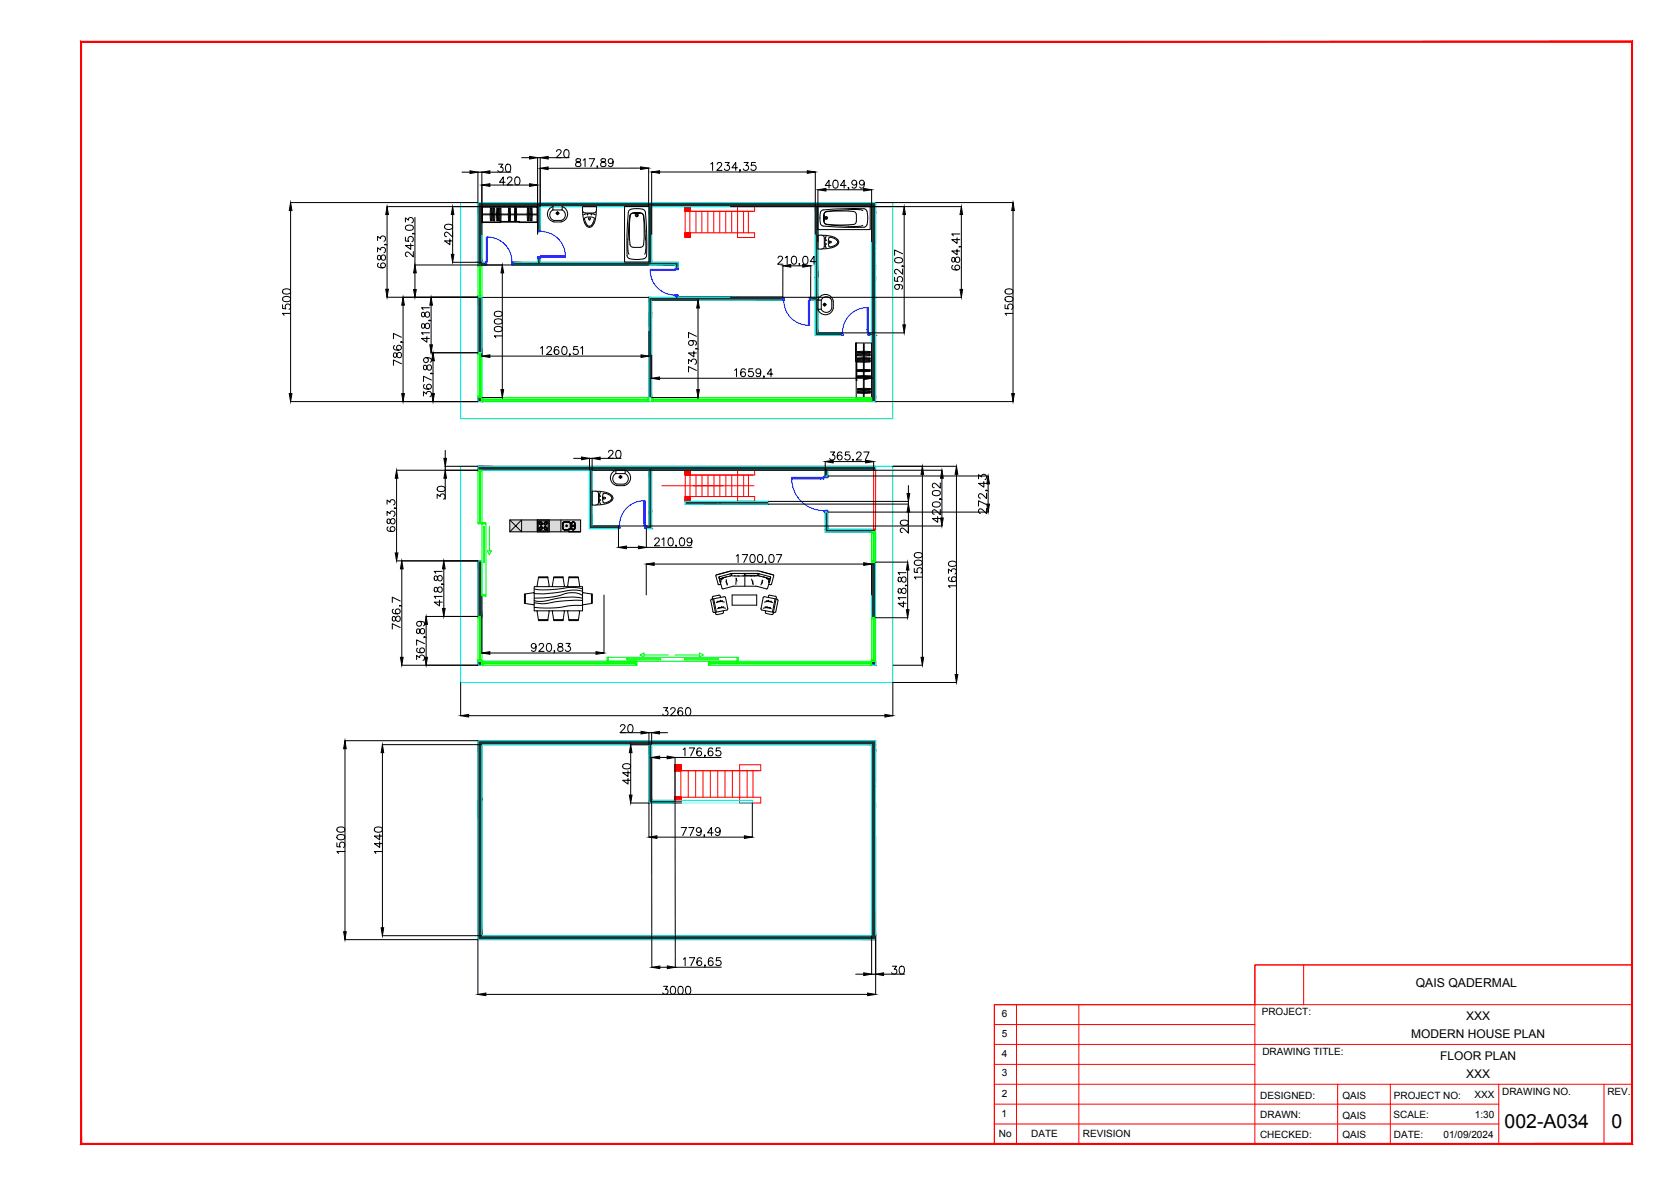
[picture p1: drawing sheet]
<svg xmlns="http://www.w3.org/2000/svg" width="420mm" height="297mm" viewBox="0 0 420 297" stroke-linecap="round" stroke-linejoin="round" font-family="sans-serif">
<defs><g id="words">
<g font-size="5.3">
<text x="139" y="40.9">20</text>
<text x="124.2" y="44.4">30</text>
<text x="115" y="62.8" transform="rotate(-90 115 62.8)">420</text>
<text x="98.4" y="68.4" transform="rotate(-90 98.4 68.4)">683,3</text>
<text x="74.4" y="80.4" transform="rotate(-90 74.4 80.4)">1500</text>
<text x="152" y="116.4">20</text>
<text x="113.2" y="126.6" transform="rotate(-90 113.2 126.6)">30</text>
<text x="229.7" y="135.1" transform="rotate(-90 229.7 135.1)">20</text>
<text x="163.7" y="138.6">210,09</text>
<text x="184.1" y="142.9">1700,07</text>
<text x="233.2" y="146.8" transform="rotate(-90 233.2 146.8)">1500</text>
<text x="159.8" y="198.3" transform="rotate(-90 159.8 198.3)">440</text>
<text x="97.4" y="215.5" transform="rotate(-90 97.4 215.5)">1440</text>
<text x="171.1" y="244.1">176,65</text>
<text x="165.8" y="251.2">3000</text>
</g>
<g font-size="4.9">
<text x="124.9" y="47.6">420</text>
<text x="255.8" y="80.4" transform="rotate(-90 255.8 80.4)">1500</text>
<text x="127.4" y="86.1" transform="rotate(-90 127.4 86.1)">1000</text>
<text x="241.7" y="148.9" transform="rotate(-90 241.7 148.9)">1630</text>
<text x="155.2" y="185.2">20</text>
<text x="165.8" y="181">3260</text>
<text x="87.8" y="215.5" transform="rotate(-90 87.8 215.5)">1500</text>
<text x="223.3" y="245.9">30</text>
<text x="378.3" y="283.5">002-A034</text>
<text x="405.2" y="283.5">0</text>
</g>
<text font-size="3.1" x="356" y="248">QAIS QADERMAL</text>
<g font-size="3">
<text x="368.7" y="256.4">XXX</text>
<text x="354.9" y="260.9">MODERN HOUSE PLAN</text>
<text x="362.1" y="266.4">FLOOR PLAN</text>
<text x="368.7" y="270.8">XXX</text>
</g>
<g font-size="2.5">
<text x="251.9" y="255.5">6</text>
<text x="317.2" y="255.1">PROJECT:</text>
<text x="251.9" y="260.5">5</text>
<text x="251.9" y="265.5">4</text>
<text x="317.4" y="265.2">DRAWING TITLE:</text>
<text x="251.9" y="270.5">3</text>
<text x="251.9" y="275.6">2</text>
<text x="377.7" y="275.2">DRAWING NO.</text>
<text x="404.2" y="275.2">REV.</text>
<text x="251.8" y="280.7">1</text>
<text x="316.9" y="276.1">DESIGNED:</text>
<text x="316.9" y="281.1">DRAWN:</text>
<text x="337.5" y="276.2">QAIS</text>
<text x="337.5" y="281.1">QAIS</text>
<text x="350.4" y="281">SCALE:</text>
<text x="350.5" y="276.1">PROJECT NO:</text>
<text x="370.7" y="276">XXX</text>
<text x="370.8" y="281.1">1:30</text>
<text x="251.2" y="285.7">No</text>
<text x="259.3" y="285.7">DATE</text>
<text x="272.3" y="285.7">REVISION</text>
<text x="316.8" y="286">CHECKED:</text>
<text x="337.5" y="286">QAIS</text>
<text x="350.5" y="286">DATE:</text>
<text x="363" y="286">01/09/2024</text>
</g>
</g></defs>
<!-- layer: Stairs -->
<g fill="none" stroke="#f00" stroke-width=".25">
<path d="M172.3 51.9l1.2 1.2zM172.3 52l1.1 1.1M172.3 52.1l1.1 1M172.3 52.2l.9 .9M172.3 52.4l.8 .7M172.3 52.5l.7 .6M172.3 52.6l.6 .5M172.3 52.7l.4 .4M172.3 52.9l.3 .2M172.3 53l.2 .1M172.3 53l.1 .1M172.3 53.1h.1"/>
<path d="M172.3 51.9h1.2v1.2h-1.2zM172.3 51.9v6.6M172.3 53.1h17.4v-1.2h-4.3v7.8h4.3v-1.2h-17.4M172.3 51.9l1.2 1.2M172.3 58.5l1.2 1.2zM172.3 58.7l1.1 1M172.3 58.7l1 1zM172.3 58.8l.9 .9M172.3 58.8l.9 .9zM172.3 58.9l.8 .8M172.3 58.9l.8 .8zM172.3 59l.7 .7"/>
<path d="M172.3 59.1l.7 .6zM172.3 59.2l.6 .5M172.3 59.2l.5 .5zM172.3 59.3l.4 .4M172.3 59.3l.3 .4M172.3 59.5l.2 .2M172.3 59.6l.1 .1M172.3 59.7h.1M172.3 58.5h1.2v1.2h-1.2zM172.4 51.9l1.1 1.1M172.4 58.5l1.1 1M172.5 51.9l1 1"/>
<path d="M172.6 58.5l.9 .9M172.6 51.9l.9 1M172.7 58.5l.8 .8M172.7 51.9l.8 .8M172.8 58.5l.7 .7M172.8 58.5l.7 .7zM172.9 51.9l.6 .7M172.9 58.5l.6 .6M173 58.5l.5 .6zM173 51.9l.5 .6M173.1 58.5l.4 .5M173.1 58.5l.4 .4z"/>
<path d="M173.1 51.9l.4 .5M173.2 58.5l.3 .3M173.2 58.5l.3 .3zM173.2 51.9l.3 .3M173.3 58.5l.2 .2M173.3 58.5l.2 .2zM173.4 51.9l.1 .2M173.4 51.9l.1 .1M173.5 51.9h.1M173.5 53.1l-1.2-1.2 1.2 1.2M173.5 53l-1.2-1.1 1.2 1.1M173.5 53l-1.1-1.1 1.1 1.1"/>
<path d="M173.5 52.9l-1.1-1 1.1 1M173.5 51.9v6.7M173.5 58.5h.1M173.5 59.6l-1.2-1.1 1.2 1.2M175 53.1v5.4M176.5 53.1v5.4M178 53.1v5.4M179.5 53.1v5.4M181 53.1v5.4M182.5 53.1v5.4M184 53.1v5.4M187 53.1v5.4"/>
<path d="M188.2 53.1v5.4M172.3 118.2l1.2 1.2M172.3 118.3l1.1 1.1M172.3 118.3l1 1.1M172.3 118.4l.9 1M172.3 118.5l.9 .9M172.3 118.6l.8 .8M172.3 118.7l.7 .7M172.3 118.8l.6 .6M172.3 118.9l.5 .5M172.3 118.9l.4 .5M172.3 119l.4 .4"/>
<path d="M172.3 119.1l.3 .3M172.3 119.2l.2 .2M172.3 119.2l.1 .2M172.3 119.3l.1 .1M172.3 119.4h.1M172.3 118.2h1.2v1.2h-1.2zM172.3 118.2v6.6M172.3 119.4h17.5v-1.2h-4.3v1.2M172.3 118.2l1.2 1.1M172.4 119.4h.1M172.4 118.2l1.1 1.1M172.4 119.4l-.1-.1 .1 .1"/>
<path d="M172.5 118.2l1 1M172.5 119.4l-.2-.2 .2 .2M172.6 118.2l.9 .9M172.6 119.4l-.3-.3 .3 .3M172.6 119.4l-.3-.4 .3 .4M172.7 118.2l.8 .8M172.7 119.4l-.4-.4 .4 .4M172.8 119.4l-.5-.5 .5 .5M172.8 118.2l.7 .7M172.8 118.2l.7 .6M172.9 119.4l-.6-.6 .6 .6M172.9 118.2l.6 .5"/>
<path d="M172.9 119.4l-.6-.7 .6 .7M173 118.2l.5 .5M173 119.4l-.7-.7 .7 .7M173.1 118.2l.4 .4M173.1 119.4l-.8-.8 .8 .8M173.1 119.4l-.8-.9 .8 .9M173.2 118.2l.3 .3M173.2 119.4l-.9-.9 .9 .9M173.2 118.2l.3 .2M173.3 119.4l-1-1 1 1M173.3 118.2l.2 .2M173.4 118.2l.1 .1"/>
<path d="M173.4 119.4l-1.1-1.1 1.1 1.1M173.4 118.2h.1M173.4 119.4l-1.1-1.2 1.1 1.2M173.5 118.2h.1M173.5 119.4l-1.2-1.2 1.2 1.2M173.5 119.3l-1.1-1.1 1.1 1.1M173.5 119.2l-1-1 1 1M173.5 119.1l-1-.9 1 .9M173.5 119.1l-.9-.9 .9 .9M173.5 119l-.8-.8 .8 .8M173.5 118.9l-.8-.7 .8 .7M173.5 118.9l-.7-.7 .7 .7"/>
<path d="M173.5 118.8l-.6-.6 .6 .6M173.5 118.7l-.5-.5 .5 .5M173.5 118.6l-.5-.4 .5 .4M173.5 118.6l-.4-.4 .4 .4M173.5 118.5l-.3-.3 .3 .3M173.5 118.4l-.3-.2 .3 .2M173.5 118.4l-.2-.2 .2 .2M173.5 118.3l-.1-.1 .1 .1M173.5 118.3h.1M173.5 118.2v6.6M175 119.4v5.4M176.5 119.4v5.4"/>
<path d="M178 119.4v5.4M179.5 119.4v5.4M181 119.4v5.4M182.5 119.4v5.4M184 119.4v5.4M185.5 119.4v5.4M187 119.4v5.4M188.2 119.4v5.4M166.4 122.1h23.2M172.3 124.8h17.5v1.2h-4.3v-1.2M172.3 124.8l1.2 1.2M172.3 124.8l1.1 1.2"/>
<path d="M172.3 124.9l1.1 1.1M172.3 125l1 1M172.3 125.1l.9 .9M172.3 125.1l.8 .9M172.3 125.2l.8 .8M172.3 125.3l.7 .7M172.3 125.3l.6 .7M172.3 125.4l.6 .6M172.3 125.5l.5 .5M172.3 125.6l.4 .4M172.3 125.6l.3 .4M172.3 125.7l.3 .3"/>
<path d="M172.3 125.8l.2 .2M172.3 125.9l.1 .1M172.3 125.9v.1M172.3 126h.1M172.3 124.8h1.2v1.2h-1.2zM172.4 124.8l1.1 1.1M172.4 126h.1M172.4 126l-.1-.2 .1 .2M172.5 124.8l1 1M172.5 126l-.2-.2 .2 .2M172.6 126l-.3-.3 .3 .3M172.6 124.8l.9 .9"/>
<path d="M172.7 124.8l.8 .8M172.7 126l-.4-.4 .4 .4M172.7 124.8l.8 .7M172.7 126l-.4-.5 .4 .5M172.8 124.8l.7 .7M172.8 126l-.5-.5 .5 .5M172.9 124.8l.6 .6M172.9 126l-.6-.6 .6 .6M173 126l-.7-.7 .7 .7M173 124.8l.5 .5M173 124.8l.5 .4M173.1 126l-.8-.8 .8 .8"/>
<path d="M173.1 124.8l.4 .4M173.2 124.8l.3 .3M173.2 126l-.9-.9 .9 .9M173.2 124.8l.3 .2M173.2 126l-.9-1 .9 1M173.3 124.8l.2 .2M173.3 126l-1-1.1 1 1.1M173.4 124.8l.1 .1M173.4 126l-1.1-1.1 1.1 1.1M173.5 126l-1.2-1.2 1.2 1.2M173.5 124.8h.1M173.5 125.9l-1.2-1.1 1.2 1.1"/>
<path d="M173.5 125.9l-1.1-1.1 1.1 1.1M173.5 125.8l-1.1-1 1.1 1.1M173.5 125.8l-1-1 1 1M173.5 125.7l-.9-.9 .9 .9M173.5 125.6l-.8-.8 .8 .8M173.5 125.5l-.7-.7 .7 .7M173.5 125.4l-.7-.6 .7 .6M173.5 125.3l-.6-.5 .6 .5M173.5 125.3l-.5-.5 .5 .5M173.5 125.2l-.4-.4 .4 .4M173.5 125.1l-.3-.3 .3 .3M173.5 125l-.2-.2 .2 .2"/>
<path d="M173.5 124.9l-.1-.1 .1 .1M219.7 133h.5v-14.8h-.5v14.8h.5M169.7 192.6l1 1.1M169.7 193.5l.1 .2M169.7 193.7h.1M169.7 192.2h1.5v1.5h-1.5zM169.7 192.2v8.1M169.7 193.7h21.6v-1.5h-5.3v1.5M169.8 193.7h.1M169.9 193.7l-.2-.2 .2 .2M170 193.7l-.3-.3 .3 .3M170.1 193.7l-.4-.4 .4 .4"/>
<path d="M170.2 193.7l-.5-.5 .5 .5M170.2 193.7l-.5-.6 .5 .6M170.3 192.2l.9 .8M170.3 193.7l-.6-.6 .6 .6M170.4 193.7l-.7-.7 .7 .7M170.5 193.7l-.8-.8 .8 .8M170.6 193.7l-.9-.9 .9 .9M170.6 193.7l-.9-1 .9 1M170.8 193.7l-1.1-1.1 1.1 1.1M170.9 193.7l-1.2-1.2 1.2 1.2M170.9 193.7l-1.2-1.3 1.2 1.3M171 193.7l-1.3-1.3 1.3 1.3"/>
<path d="M171 193.7l-1.3-1.4 1.3 1.4M171.1 193.7l-1.4-1.4 1.4 1.4M171.2 193.7l-1.5-1.5 1.5 1.5M171.2 192.2h.1M171.2 193.6l-1.4-1.4 1.4 1.4M171.2 193.5l-1.3-1.3 1.3 1.3M171.2 193.4l-1.3-1.2 1.3 1.2M171.2 193.4l-1.2-1.2 1.2 1.2M171.2 193.3l-1.1-1.1 1.1 1.1M171.2 193.2l-1-1 1 1M171.2 193.1l-.9-.9 .9 .9M171.2 193l-.8-.8 .8 .8"/>
<path d="M171.2 192.9l-.7-.7 .7 .7M171.2 192.8l-.6-.6 .6 .6M171.2 192.7l-.6-.5 .6 .5M171.2 192.7l-.5-.5 .5 .5M171.2 192.6l-.4-.4 .4 .4M171.2 192.5l-.3-.3 .3 .3M171.2 192.4l-.2-.2 .2 .2M171.2 192.3l-.1-.1 .1 .1M171.2 192.3h.1M171.2 192.2v8.1M173.1 193.7v6.6M174.9 193.7v6.6"/>
<path d="M176.8 193.7v6.6M178.6 193.7v6.6M180.5 193.7v6.6M182.3 193.7v6.6M184.2 193.7v6.6M186 193.7v6.6M187.9 193.7v6.6M189.3 193.7v6.6M169.7 200.3h21.6v1.5h-5.3v-1.5M169.7 200.3l1.5 1.5-1.4-1.5 1.4 1.5-1.4-1.5 1.4 1.5-1.4-1.5 1.4 1.4-1.4-1.4 1.4 1.4-1.4-1.4 1.4 1.4-1.3-1.4 1.3 1.4-1.3-1.4 1.3 1.4-1.2-1.4M169.7 201l.9 .8-.9-.9 1 .9-1-.9 1 .9-1-.9 1 .9-1-1 1 1-1-1 1.1 1-1.1-1 1.1 1-1.1-1 1.1 1-1.1-1.1 1.1 1.1-1.1-1.1 1.1 1.1-1.1-1.1 1.2 1.1-1.2-1.1 1.2 1.1-1.2-1.1 1.2 1.1-1.2-1.2 1.2 1.2-1.2-1.2 1.2 1.2-1.2-1.2 1.3 1.2-1.3-1.2 1.3 1.2-1.3-1.2 1.3 1.2-1.3-1.3 1.3 1.3-1.3-1.3 1.3 1.3-1.3-1.3 1.4 1.3-1.4-1.3 1.4 1.3-1.4-1.4 1.4 1.4-1.4-1.4 1.4 1.4-1.4-1.4 1.5 1.4-1.5-1.4 1.5 1.4-1.5-1.4 1.5 1.4-1.5-1.5 1.5 1.5M169.7 201.8h.2l-.2-.1 .2 .1-.2-.1 .2 .1-.2-.2 .2 .2-.2-.2 .2 .2-.2-.2 .3 .2-.3-.2 .3 .2-.3-.3 .3 .3-.3-.3 .3 .3-.3-.3 .4 .3-.4-.3 .4 .3-.4-.3 .4 .3-.4-.4 .4 .4-.4-.4 .4 .4-.4-.4 .5 .4-.5-.4 .5 .4-.5-.4 .5 .4-.5-.5 .5 .5-.5-.5 .5 .5-.5-.5 .6 .5-.6-.5 .6 .5-.6-.5 .6 .5-.6-.6 .6 .6-.6-.6 .6 .6-.6-.6 .7 .6-.7-.6 .7 .6"/>
<path d="M169.7 200.3h1.5v1.5h-1.5zM170.4 201.8l-.7-.7 .7 .7M170.5 201.8l-.8-.7 .8 .7M170.5 201.8l-.8-.8 .8 .8M170.9 200.3l.3 .5-.4-.5 .4 .5-.4-.5 .4 .5-.5-.5 .5 .5-.5-.5 .5 .6-.5-.6 .5 .6-.5-.6 .5 .6-.6-.6 .6 .6-.6-.6 .6 .6-.6-.6 .6 .7-.6-.7 .6 .7-.6-.7 .6 .7-.7-.7 .7 .7-.7-.7 .7 .7-.7-.7 .7 .8-.7-.8 .7 .8-.7-.8 .7 .8-.8-.8 .8 .8-.8-.8 .8 .8-.8-.8 .8 .9-.8-.9 .8 .9-.9-.9 .9 .9-.9-.9 .9 .9-.9-.9 .9 1-.9-1 .9 1-.9-1 .9 1-1-1 1 1-1-1 1 1-1-1 1 1.1-1-1.1 1 1.1-1-1.1 1 1.1-1.1-1.1 1.1 1.1M171.2 201.5l-1.2-1.2 1.2 1.2M171.2 201.5l-1.1-1.2 1.1 1.2M171.2 201.4l-1.1-1.1 1.1 1.1M171.2 200.6l-.3-.3 .3 .3M171.2 200.6l-.2-.3 .2 .3M171.2 200.3v.1l-.1-.1 .1 .2-.1-.2 .1 .2-.2-.2 .2 .2-.2-.2 .2 .2"/>
</g>
<!-- layer: Window -->
<g fill="#2b2b2b" stroke="#2b2b2b" stroke-width=".25">
<path d="M172.3 126h20.9v.7z"/>
<path d="M207.5 128.7l.7 4.3v-4.3zM207.5 128.7l.7 4.3h-.7z"/>
<path d="M207.5 133l12.7 .7v-.7zM207.5 133l12.7 .7h-12.7z"/>
<path d="M172.3 126v.7h20.9zM172.3 126.7h20.9z"/>
</g>
<!-- layer: Doors -->
<g fill="none" stroke="#00f" stroke-width=".25">
<path d="M122.3 59.6h.3v.6h-.3zM122.6 59.6a6.2 6.2 0 0 1 6.1 6.2M135.2 57.9h.8v.3l-.8 .1zM135.9 58.2a6.2 6.2 0 0 1 6.3 6.1M122 65.8h.3l.1 .8h-.4zM122.3 60.2h.3v5h-.3zM122.3 65.2h.3v.6h-.3zM122.3 60.2h.2v5h-.2zM128.7 65.8h.3v.8h-.4zM135.2 64.5l.8 .1v.3h-.8zM136 64.3h.6v.3h-.6zM136.6 64.4h4.9v.2h-4.9z"/>
<path d="M136.6 64.3h4.9v.3h-4.9zM141.5 64.3h.7v.3h-.7zM163.5 68a6.2 6.2 0 0 0 6.2 6.1M163.5 67.7h.6v.3h-.6zM164.1 67.8h5v.1h-5zM164.1 67.7h5v.3h-5zM169.1 67.7h.6v.3h-.6zM169.7 67.4h.8v.4l-.8-.1zM169.7 74.1l.8-.1v.4h-.8zM196.8 74.7h.4l-.1 .8h-.3zM197.1 75.5a6.2 6.2 0 0 0 6.1 6.2M203.3 76.1h.3v5h-.3z"/>
<path d="M203.3 75.5h.3v.6h-.3zM203.3 76.1h.2v5h-.2zM203.5 74.7h.3v.8h-.2zM218 77.3a6.2 6.2 0 0 0-6.1 6.2M218 77.9h.3v5h-.3zM218 77.3h.3v.6h-.3zM218.1 77.9h.2v5h-.2zM203.3 81.1h.3v.6h-.3zM211.6 83.5h.3l.1 .8h-.4zM218 82.9h.3v.6h-.3zM218.3 83.5h.3v.8h-.4zM199.1 120h.8v.4h-.8z"/>
<path d="M199.9 120h6.4v.4h-6.4zM206.3 120h.9v.4h-.9zM207.2 119.6h1v.5l-1-.1zM155.5 132.1h.3l.1 .7h-.4zM161.9 125.8a6.2 6.2 0 0 0-6.1 6.3M161.9 126.5h.3v4.9h-.3zM161.9 131.4h.3v.7h-.3zM161.9 125.8h.3v.7h-.3zM162 126.5h.2v4.9h-.2zM162.2 132.1h.3v.7h-.4zM199.1 120.4a8 8 0 0 0 8 7.9M199.9 120.1h6.4v.2h-6.4z"/>
<path d="M207.2 128.3l1-.1v.5h-1z"/>
</g>
<!-- layer: Furniture -->
<g fill="#dbdbdb" stroke="#dbdbdb" stroke-width=".25">
<path d="M146 130.7l-3 2.9h3zM143 130.7h3l-3 2.9z"/>
<path d="M128.2 133.6h14.8v-2.9zM128.2 130.7h14.8l-14.8 2.9z"/>
</g>
<g fill="none" stroke="#000" stroke-width=".25">
<path d="M121.2 55.8h4.7v.1h-4.7zM121.3 55.8v-3.8h13.7v3.8M121.3 53.8h13.7M121.3 54h13.7M123.2 54l.1 1.4M123.3 52.3h.1l.1 1.4M123.3 52.3l-.1 1.4M123.5 54l.1 1.4M123.5 54l-.1 1.4h-.1M123.5 52.3h.2l.1 1.5M123.5 55.4h.2M123.6 52.3l-.1 1.5"/>
<path d="M123.8 54l-.1 1.4M123.9 54l.1 1.4M124 55.4h.1M124.1 52.3h-.1l-.1 1.5M124.1 52.3l.1 1.5M124.1 54l.1 1.4h.2M124.2 53.8l.1-1.5 .2 1.5M124.2 54l-.1 1.4M124.5 54l-.1 1.5M124.8 53.8l.2-1.6 .1 1.6M124.8 54l.1 1.4M124.9 55.4h.2"/>
<path d="M125.1 54l.1 1.4h.1M125.1 54v1.4M125.3 52.4h-.1l-.1 1.4M125.3 52.4l.1 1.4M125.4 54l-.1 1.5M125.5 54v1.4M125.5 55.4h.2M125.7 55.4v-1.4l.1 1.4h.1M125.8 55.6h4.8v.2h-4.8zM125.9 55.8h9.3v.1v-4h-14v4M125.9 52.4l-.1-.1v1.5l-.1-1.5h-.2v1.5M125.9 52.4l.1 1.4"/>
<path d="M126 54l-.1 1.5M127.8 53.8l.1-1.6 .2 1.6v-1.4h.2l.1 1.4M127.8 54l.1 1.4M127.9 55.4h.1M128.4 54l-.2 1.5-.1-1.5-.1 1.4M129.3 53.7l.2-1.5 .1 1.5 .1-1.4h.1l.1 1.5M129.3 53.9l.2 1.5 .1-1.5 .1 1.5M129.7 55.4h.1M129.9 54l-.1 1.4M130.5 55.8v.1h4.7M132.5 53.7l.2-1.5 .1 1.5 .1-1.4h.1l.1 1.5M132.5 53.9l.2 1.5 .1-1.5 .1 1.5"/>
<path d="M132.9 55.4h.1M133.1 54l-.1 1.4M133.3 53.7l.1-1.5 .2 1.5M133.3 53.9l.1 1.5 .2-1.5M133.5 54l.1 1.4M133.6 52.3h.2v1.5M133.6 55.4h.2M133.6 52.3l-.1 1.5M133.8 54v1.4M139 51.9a2.01 2.01 0 0 0-1.3 2 2.01 2.01 0 0 0 1.6 1.9h1.8a2 2 0 0 0 1.6-1.9 2 2 0 0 0-1.4-2M139 51.9h2.4v.9h-2.4zM139.8 53.6h.8"/>
<path d="M140.2 53.2v.8M141.3 52.8a1.41 1.41 0 0 1 .8 1.4 1.41 1.41 0 0 1-1 1.2h-1.8a1.42 1.42 0 0 1-1.1-1.2 1.42 1.42 0 0 1 .8-1.4M146.5 53.1a5.3 5.3 0 0 0 1.1 3.8M147 53.9l-.3 .1M147.1 53.5a.65 .65 0 0 1-.6-.7v-.9h3.5v.9a.69 .69 0 0 1-.7 .7M147.2 53.5h2.1M147.7 53.9h.1M147.7 56.7l.5 .2M147.7 53.9v.1M148.3 55.3l-.3-.5h.5l-.2 .5M148.7 53.9h.1M148.7 53.9v.1"/>
<path d="M149.2 54.7l-1.2-.2-.9 .3a2.47 2.47 0 0 0 .7 1.9M149.2 54.6l.2 .1a2.09 2.09 0 0 1-1.2 2.2M149.4 53.9l-1-.2-1.5 .2M149.5 53.9l.2 .1M149.9 53.1a4.3 4.3 0 0 1-1.5 4l-.8-.2M157.1 51.9l6.1 .1-.1 13.9-6.1-.1zM158.4 54.3l-.2 3.6 .2 3.5a.85 .85 0 0 0 .8 .7l1.8 .1a.86 .86 0 0 0 .8-.8l.2-3.5-.2-3.6M158.6 52.6l1.5-.2 1.5 .2M158.7 52.6l-.5 .2-.2 .5-.2 2.7-.1 8.5a3 3 0 0 0 2.8 .7l1.7-.3 .4-.7v-5.4l-.3-5.5M159.2 53.5a.81 .81 0 0 0-.8 .7l-.3 2.6a29.9 29.9 0 0 0-.1 6.9l.2 .2M159.2 53.5h.1M159.3 53.5a.81 .81 0 0 0-.8 .8"/>
<path d="M160.9 53.5h-1.6h1.8a.82 .82 0 0 1 .8 .7l.4 5.9M161 53.5a.81 .81 0 0 1 .8 .8M161.6 52.6l.4 .2 .3 .5M205.6 51.9h13.2v5.7h-13.2zM205.7 59.1h.9a.69 .69 0 0 1 .7 .7v2.1a.69 .69 0 0 1-.7 .7h-.9zM206.3 53.4l-.1 1a2.73 2.73 0 0 0 .5 2.3l.3 .1M206.9 59.2h1.5l1.5 .5M207 52.8l5.1-.4 5.4 .1a3.2 3.2 0 0 1 .6 3.1l-.1 .9M207 52.8l-.5 .2-.2 .4M207.2 55.5v.2M207.2 55.7a.77 .77 0 0 0 .7 .7l5.5 .5M207.2 55.6a.77 .77 0 0 0 .8 .8l3.3 .2 3.3-.2a.78 .78 0 0 0 .7-.8"/>
<path d="M207.8 59.3a3.6 3.6 0 0 0 0 3.1M207.9 53.1a.77 .77 0 0 0-.7 .8M209.9 59.7l.7 .5M214.6 53.2a.77 .77 0 0 1 .7 .7M214.6 53.1l-1.7-.1a17.5 17.5 0 0 0-5.5 .4l-.2 .6v1.5v-1.4M215.3 53.9v1.7M216.9 56.6l-.6 .3h-2.9M216.9 52.9l-.6-.2-1.9-.1-6.6 .5M218 56.5l-.3 .4-.4 .2h-5.2l-5.1-.3M162.3 60.1l.1 2.8-.3 1M205.6 75.4a2 2 0 0 1 2.1-1.4 2 2 0 0 1 1.8 1.6v1.9M205.7 75.4h.8v2.3h-.8z"/>
<path d="M206.5 75.4a1.41 1.41 0 0 1 1.4-.8 1.41 1.41 0 0 1 1.2 1v1.9a1.44 1.44 0 0 1-1.2 1 1.44 1.44 0 0 1-1.4-.8M206.9 76.6h.9M207.3 76.2v.8M207.6 61.3h.2M207.6 60.4h.2M207.7 60.3v.1M207.7 61.3v.1M208.6 60.6l.4 .3-.4 .2zM209.5 77.5a2 2 0 0 1-1.8 1.6 2 2 0 0 1-2.1-1.4M209.9 62l-1.5 .4-1.5 .1M210.4 60.4a2.46 2.46 0 0 0-1.9-.7l-.2 .9 .1 1.2M210.4 60.4l.2 .5"/>
<path d="M210.6 60.2a1.12 1.12 0 0 1-.7 1.8M210.6 60.8a1.97 1.97 0 0 1-2.1 1.2l-.1-.2M215.2 86.2h.1v4.7h-.1zM215.2 86.2h4v14h-4h.1v-9.3M215.3 90.8h.1v4.9h-.1zM215.6 88.6v.1M215.6 88.8h1.5M215.7 93.1h1.4M215.7 97.9v.1l1.4 .1M215.7 94.4v.2M215.7 97.6v.2M215.7 98.4v.1"/>
<path d="M215.7 94.6l1.4 .1M215.7 97.8l1.4 .1M215.7 98.5l1.4 .1M217.1 93.1l-1.6 .1 1.6 .2M217.1 90.7l-1.6 .2 1.6 .1M217.1 89.2l-1.6 .1 1.6 .2M217.1 90.1l-1.6 .2 1.6 .1M217.1 92.8l-1.4 .1v.1M217.1 88.9l-1.5 .2 1.5 .1M217.1 89.9l-1.5 .1 1.5 .2M217.1 90.5l-1.5 .1 1.5 .2M217.1 86.3v13.8"/>
<path d="M217.1 88.5l-1.5 .1M217.1 94.6l-1.5 .2 1.5 .1M217.1 98.6l-1.5 .1 1.5 .2M217.1 88.3l-1.5 .1 1.5 .2M217.1 97.8l-1.4 .1M217.1 94.4h-1.4M217.1 97.6l-1.4 .1M217.1 98.3l-1.4 .1M217.3 93.1l1.5 .1-1.5 .2M217.3 90.1l1.5 .2-1.5 .1M217.3 90.7l1.5 .2-1.5 .1M217.3 89.2l1.5 .1-1.5 .2"/>
<path d="M217.3 92.8l1.4 .1v.1M217.3 88.9l1.5 .2-1.5 .1M217.3 89.9l1.5 .1-1.5 .2M217.3 90.5l1.5 .1-1.5 .2M217.3 88.5l1.4 .1M217.3 86.3v13.8M217.3 94.6l1.5 .2-1.5 .1M217.3 98.6l1.5 .1-1.5 .2M217.3 97.8l1.5 .1M217.3 88.3l1.5 .1-1.5 .2M217.3 98.3l1.6 .2-1.6 .1M217.3 94.4l1.5 .1"/>
<path d="M217.3 97.6l1.5 .1M218.7 88.6v.1l-1.4 .1M218.7 97.9v.1l-1.4 .1M218.8 93.1h-1.5M218.8 94.4v.2l-1.5 .1M218.8 97.6v.2l-1.5 .1M154.9 119a1.44 1.44 0 0 0-.8 1.4 1.44 1.44 0 0 0 1 1.3h1.8a1.41 1.41 0 0 0 1.1-1.3 1.41 1.41 0 0 0-.8-1.4M154.9 119v-.8a2 2 0 0 0-1.4 2 2 2 0 0 0 1.6 1.8M155.6 119.9h.8M156 119.5v.8M157.2 118.2a2 2 0 0 1 1.4 2 2 2 0 0 1-1.7 1.8M157.2 118.2v.8h-2.3"/>
<path d="M128.2 130.7l2.9 2.9v-2.9l-2.9 2.9M135.1 133.6v-2.9v2.9M135.1 130.7h3v2.9h-3M135.4 131h2.3v2.3h-2.3zM135.5 132.8l.1 .3 .4 .1M136 131l-.4 .2-.1 .3M136 132.3l.3 .1 .2 .4M136.5 131.5l-.2 .4-.3 .1M136.7 131.5l.1 .4 .4 .1M137.2 131l.4 .2 .1 .3M137.2 132.3l-.4 .1-.1 .4M137.7 132.8l-.1 .3-.4 .1"/>
<path d="M138.1 130.7v2.9M141 130.7v2.9M141.5 131.4v1.3l.1 .4h.4l-.3-.1M141.5 132.9l.1 .2M141.6 131.4l-.1 1.3 .2 .3-.1-.1M141.6 133.1l.4 .1M141.7 131.2h1.5l.2 .4-.1 1.4-1.4 .2M141.7 131.2l-.2 .2M141.7 131.3h1.6M141.7 131.3l-.2 .3 .1 1.3v-1.5M142.9 132.9h.3M143 133.6h3v-2.9h-17.8v2.9h17.8"/>
<path d="M143.1 131.2l.3 .2v1.4v-1.2l-.1-.3M143.2 131.2l-1.2-.1-.4 .3 .4-.3 1.3 .2v1.7l-1.4 .2 1.3-.1M143.3 132.9l-.4 .2M143.3 133l-1.3 .1M143.3 133h.1M143.4 132.8l-.1 .2zM143.7 132.9l.2 .2M143.8 131.4l-.1 1.3 .2 .3-.1-.1M143.8 131.4l-.1 1.5M143.8 132.9l.4 .3M143.9 133.1l.3 .1M143.9 131.2l.3-.1h-.1l.4 .2 .1 .3v1.2l-.5 .4"/>
<path d="M143.9 131.2l-.1 .2M143.9 131.3h.6M143.9 133l.3 .1M144 131.3l-.3 .3 .1 1.3v-1.5M144.1 133.2h.1M144.1 132.9h.3M144.3 131.2l.2 .2v1.4l.1-1.2-.2-.3M144.3 131.2l-.5 .2 .4-.3h-.1l.4 .2 .1 .3v1.2l-.5 .4M144.3 133.1l-.2 .1M144.3 133.1h.1M144.4 132.9l-.4 .2M144.5 133l-.5 .1h.3"/>
<path d="M144.5 133h.1M144.5 132.8v.2zM149.8 123.4a.69 .69 0 0 1 .7 .7M149.8 123.4h-.9v3.5h.9a.73 .73 0 0 0 .7-.7v-2.1M150.1 123.5l1.5 .1 1.5 .4M150.9 123.9l-.2 1.5 .3 1.3M150.9 125.7h.1M150.9 124.7h.1M150.9 124.6v.2M150.9 125.6v.1M151 123.7l-.2 .2M151.8 125l.5 .2-.5 .2"/>
<path d="M151.8 125v.4M153 124.3l.6 .4 .3 .5M153 124.2l-1-.3-.3 .1-.2 1 .2 1.2M153 126.1l-.9 .3-.5-.2M153.1 124l.7 .5M153.6 125.6l-.6 .5M153.8 125.8a5 5 0 0 1-3.7 1.1M153.9 124.5l.2 .7-.2 .6M153.9 125.1l-.3 .5M155.1 122h1.9M131.9 149.3h.1v2.3h-.1zM134.2 148.9l.1 .2"/>
<path d="M134.2 148.9l-2.1 .4v2.4l2.1 .3M134.3 151.8l-.1 .2M134.3 148l1.5 .2h2.4l5-.6 2 .1 1.3 .3M134.3 147.4h12.2v6.1h-12.2zM135.2 153.5l-.2 .1 .4 2.1h2.4l.3-2.1M135.4 155.8h2.4l-.1 .2h-2.3zM135.4 145h2.3l.1 .1h-2.4zM137.9 153.5l.2 .1M138.1 147.3l-.2 .1M138.1 147.3l-.3-2.1h-2.4l-.4 2.1 .2 .1M139 153.5l-.1 .1 .3 2.1h2.4l.3-2.1M139.2 155.8h2.4v.2h-2.3z"/>
<path d="M139.3 145h2.3v.1h-2.4zM141.8 153.5l.1 .1M141.9 147.3l-.1 .1M141.9 147.3l-.3-2.1h-2.4l-.3 2.1 .1 .1M142.9 153.5l-.2 .1 .3 2.1h2.4l.4-2.1M143.1 155.8h2.3v.2h-2.3zM143.1 145h2.3v.1h-2.3zM145.6 153.5l.1 .1M145.7 147.3l-.1 .1M145.8 147.3l-.4-2.1h-2.4l-.3 2.1 .2 .1M146.5 148.6a14.6 14.6 0 0 0-6.6 .3l-3.3 .3h-2.3M146.5 149.7l-.5-.3-1-.4-1.7-.1-4.3 1.1-4.7 .3"/>
<path d="M146.5 150.9l-4.5 .1-5.2 .7-2.5-.2M146.5 150.3a24.7 24.7 0 0 0-10.1 .8h-1.5l-.6-.2M146.5 152.1l-2.9 .1-4.5 .6-4.8-.2M146.5 149.1l.1-.2 2.1 .4v2.4l-2.1 .3-.1-.2M148.8 149.3h.1v2.3h-.1zM179.1 150.2l.8 4M179.4 149.8l-.3 .4M179.5 150.5l.6 3.3M180 144.7l.6 2.1M180.1 144.4l-.1 .3M180.3 151.1h.8l-.5 .1M180.5 146.8l.3 .1"/>
<path d="M180.7 149.5l.3 .1 .2 .5M180.7 149.6l-1.3 .3M180.8 145.2l.8 2.8 2.6-.6M180.8 145h.1M180.9 152.7h.5l-1 .3M180.9 144.9l-.1 .3M181 151.3l.1-.2-1 .3M181.2 150.8l-.1 .3h.5M181.2 146.8l-.4 .1M181.5 152.4l-.1 .3h-.8M181.5 145.4l.4-.2-.1 .2a.76 .76 0 0 0-.6 .9v-.2M181.7 151l-.6 .1 1 .2"/>
<path d="M181.8 153.5l.1 .5-.2 .2-1.4 .2-.4-.2M181.9 152.6l-.6 .2M181.9 145.2l-.9 .4 .2 .8M182 152.5l-.6 .2 1.1 .1M182.1 150l.3 .2 .6 2.7-.1 .3-3.3 .7-.4-.2M182.1 150l-3.3 .6-.1 .3 .6 2.8M182.5 146.1l.4 .8M182.6 145.6l.2 1.4M182.8 144.9l-.7 .2M183.5 143.6l-3.3 .9M183.7 144.7l-.2 .1M183.7 143.5l-3.5 1"/>
<path d="M183.8 144.2l-2.8 .7M183.9 144.7l-2.9 .7-.2-.4M184 144.2l3-.1a.3 .3 0 0 1 .3 .4 .3 .3 0 0 1-.4 .2h-2.7l-.2-.1zM184.1 149.5h6.2v2.6h-6.2zM184.5 147.3h-.3M184.6 147.3h5.4M184.7 144.7h.2M185.1 145.3l.2 .7M185.1 145.3l-.1 1.6M185.4 144.7h.4M186.8 144.7h.2M187.3 144.8v2.5"/>
<path d="M187.3 144.3l3-.2 .2 .1 .1 .4-3.1 .1-.2-.1zM187.8 144.7h-.3M189 145.5l.4 1.4M189.1 144.7h-.4M189.3 145.9v.9M189.9 144.7h-.2M190.7 144.7l2.9 .7M190.8 144.2l2.8 .7M190.9 144.7l.2 .1M191.7 145.8l-.1 .8M191.8 144.9l.6 .2M191.8 145.8l-.5 1.2"/>
<path d="M192.2 150l-.3 .2-.6 2.9 .3 .2 3.1 .6M192.3 150l3.1 .6 .2 .2-.5 2.9-.4 .2M192.4 152.5l.5 .2-1 .1M192.5 152.6l.5 .2M192.5 153.5l-.1 .3M192.6 145.2l1 .4-.2 .8M192.7 151l.6 .1-1.1 .2M192.8 152.4l.1 .3h.9M193 145.4l-.3-.2v.2a.75 .75 0 0 1 .6 .9l.1-.2M193.2 150.8l.1 .3h-.5M193.3 146.8l.4 .1M193.3 151.3v-.2l1 .3"/>
<path d="M193.4 152.7h-.5l1.1 .3M193.6 149.5l-.3 .1-.1 .5M193.6 149.6l1.4 .3M193.6 144.9l.2 .3M193.7 145h.1M193.7 145l-.1 .4M193.8 145.2l-.9 2.8-2.9-.7M194.1 151.1h-.8l.5 .1M194.5 144.7l-.5 2.1-.3 .1M194.9 150.5l-.7 3.3M195 149.8l.2 .4M195.2 150.2l-.9 4.2h-.3l-1.3-.2-.3-.4"/>
<circle cx="123.4" cy="53.8" r=".05"/>
<circle cx="123.6" cy="53.9" r=".05"/>
<circle cx="124" cy="53.9" r=".05"/>
<circle cx="124.3" cy="53.9" r=".05"/>
<circle cx="125" cy="53.9" r=".05"/>
<circle cx="125.3" cy="53.9" r=".05"/>
<circle cx="125.6" cy="53.9" r=".05"/>
<circle cx="125.8" cy="53.9" r=".05"/>
<circle cx="127.9" cy="53.9" r=".05"/>
<circle cx="128.2" cy="53.9" r=".05"/>
<circle cx="129.5" cy="53.8" r=".05"/>
<circle cx="129.7" cy="53.9" r=".05"/>
<circle cx="132.7" cy="53.8" r=".05"/>
<circle cx="132.9" cy="53.9" r=".05"/>
<circle cx="133.4" cy="53.8" r=".05"/>
<circle cx="133.7" cy="53.9" r=".05"/>
<circle cx="140.2" cy="53.6" r=".31"/>
<circle cx="140.2" cy="53.6" r=".22"/>
<circle cx="147.7" cy="53.9" r=".03"/>
<circle cx="148.7" cy="53.9" r=".03"/>
<circle cx="160.1" cy="54.1" r=".22"/>
<circle cx="160.1" cy="54.1" r=".37"/>
<circle cx="207.7" cy="54.8" r=".2"/>
<circle cx="207.7" cy="54.8" r=".35"/>
<circle cx="207.3" cy="76.5" r=".31"/>
<circle cx="207.3" cy="76.5" r=".22"/>
<circle cx="207.7" cy="61.3" r=".03"/>
<circle cx="207.7" cy="60.4" r=".03"/>
<circle cx="217.2" cy="90.3" r=".05"/>
<circle cx="217.2" cy="93.2" r=".05"/>
<circle cx="217.2" cy="90.9" r=".05"/>
<circle cx="217.2" cy="89.3" r=".05"/>
<circle cx="217.2" cy="88.7" r=".05"/>
<circle cx="217.2" cy="89.1" r=".05"/>
<circle cx="217.2" cy="94.8" r=".05"/>
<circle cx="217.2" cy="93" r=".05"/>
<circle cx="217.2" cy="90.6" r=".05"/>
<circle cx="217.2" cy="98.7" r=".05"/>
<circle cx="217.2" cy="98" r=".05"/>
<circle cx="217.2" cy="90" r=".05"/>
<circle cx="217.2" cy="88.4" r=".05"/>
<circle cx="217.2" cy="94.5" r=".05"/>
<circle cx="217.2" cy="97.7" r=".05"/>
<circle cx="217.2" cy="98.5" r=".05"/>
<circle cx="156" cy="119.9" r=".31"/>
<circle cx="156" cy="119.9" r=".22"/>
<circle cx="136" cy="132.8" r=".2"/>
<circle cx="136" cy="131.5" r=".2"/>
<circle cx="136" cy="132.8" r=".37"/>
<circle cx="136" cy="131.5" r=".37"/>
<circle cx="137.2" cy="131.5" r=".37"/>
<circle cx="137.2" cy="132.8" r=".37"/>
<circle cx="137.2" cy="132.8" r=".2"/>
<circle cx="137.2" cy="131.5" r=".2"/>
<circle cx="142.5" cy="132.1" r=".2"/>
<circle cx="142.5" cy="132.1" r=".12"/>
<circle cx="144.1" cy="132.1" r=".2"/>
<circle cx="144.1" cy="132.1" r=".12"/>
<circle cx="150.9" cy="124.7" r=".03"/>
<circle cx="150.9" cy="125.7" r=".03"/>
</g>
<!-- layer: hatch -->
<g fill="#2b2b2b" stroke="#2b2b2b" stroke-width=".25">
<path d="M120.2 140.9l1 14v-14zM120.2 140.9l1 14h-1z"/>
<path d="M219.2 140.9l1 14v-14zM219.2 140.9l1 14h-1z"/>
</g>
<!-- layer: Wall -->
<g fill="#2b2b2b" stroke="#2b2b2b" stroke-width=".25">
<path d="M219.2 166.2l1 1v-1zM219.2 166.2l1 1h-1z"/>
<path d="M120.2 74.7l1 13.9v-13.9zM120.2 74.7l1 13.9h-1z"/>
<path d="M120.2 99.9l1 1v-1zM120.2 99.9l1 1h-1z"/>
<path d="M120.2 166.2l1 1v-1zM120.2 166.2l1 1h-1z"/>
</g>
<!-- layer: Dim -->
<g fill="#2b2b2b" stroke="#2b2b2b" stroke-width=".25">
<path d="M203.8 74.7h1.2z"/>
<path d="M120.2 117.2l100 1v-1zM120.2 117.2l100 1h-100z"/>
<path d="M148.2 118.2h72zM148.2 118.2h72z"/>
<path d="M120.2 118.2h1zM120.2 118.2h28z"/>
<path d="M207.5 118.2l.7 1.4v-1.4zM207.5 118.2l.7 1.4h-.7z"/>
<path d="M163.2 118.2l.7 10.4v-10.4zM163.2 118.2l.7 10.4h-.7z"/>
<path d="M163.2 128.6l.7 3.6v-3.6zM163.2 128.6l.7 3.6h-.7z"/>
<path d="M148.2 118.2l.7 14v-14zM148.2 118.2l.7 14h-.7z"/>
<path d="M162.5 132.2l1.4 .6v-.6zM162.5 132.2l1.4 .6h-1.4z"/>
<path d="M148.2 132.2l7.3 .6v-.6zM148.2 132.2l7.3 .6h-7.3z"/>
<path d="M120.2 50.9l100 1v-1zM120.2 50.9l100 1h-100z"/>
<path d="M219.2 51.9l1 1.4v-1.4zM219.2 51.9l1 1.4h-1z"/>
<path d="M135.2 51.9l.6 6v-6zM135.2 51.9l.6 6h-.6z"/>
<path d="M219.2 53.3l1 9.1v-9.1zM219.2 53.3l1 9.1h-1z"/>
<path d="M163.2 51.9l.7 14v-14zM163.2 51.9l.7 14h-.7z"/>
<path d="M135.2 64.9l.6 1v-1zM135.2 64.9l.6 1h-.6z"/>
<path d="M120.2 51.9l1 14v-14zM120.2 51.9l1 14h-1z"/>
<path d="M129 65.9l41.5 .7v-.7zM129 65.9l41.5 .7h-41.5z"/>
<path d="M120.2 65.9l1.8 .7v-.7zM120.2 65.9l1.8 .7h-1.8z"/>
<path d="M219.2 62.4l1 4.4v-4.4zM219.2 62.4l1 4.4h-1z"/>
<path d="M169.8 66.6l.7 .8v-.8zM169.8 66.6l.7 .8h-.7z"/>
<path d="M219.2 66.8l1 2.9v-2.9zM219.2 66.8l1 2.9h-1z"/>
<path d="M205 51.9l.7 17.8v-17.8zM205 51.9l.7 17.8h-.7z"/>
<path d="M205 69.7l.7 5v-5zM205 69.7l.7 5h-.7z"/>
<path d="M219.2 69.7l1 5.3v-5.3zM219.2 69.7l1 5.3h-1z"/>
<path d="M203.8 74.7l1.9 .7v-.7zM203.8 74.7l1.9 .7h-1.9z"/>
<path d="M219.2 75l1 8.7v-8.7zM219.2 75l1 8.7h-1z"/>
<path d="M205 75.4l.7 8.3v-8.3zM205 75.4l.7 8.3h-.7z"/>
<path d="M218.6 83.7l1.6 .6v-.6zM218.6 83.7l1.6 .6h-1.6z"/>
<path d="M205 83.7l6.6 .6v-.6zM205 83.7l6.6 .6h-6.6z"/>
<path d="M219.2 84.3l1 15.6v-15.6zM219.2 84.3l1 15.6h-1z"/>
<path d="M219.2 99.9l1 1v-1zM219.2 99.9l1 1h-1z"/>
<path d="M169.8 74.4l.7 .3v-.3zM169.8 74.4l.7 .3h-.7z"/>
<path d="M169.8 74.7h27zM169.8 74.7h27zM169.8 74.7h27zM169.8 74.7h27z"/>
<path d="M163.2 74.7l33.6 .7v-.7zM163.2 74.7l33.6 .7h-33.6z"/>
<path d="M163.2 75.4l.7 3.2v-3.2zM163.2 75.4l.7 3.2h-.7z"/>
<path d="M163.2 78.6l.7 21.3v-21.3zM163.2 78.6l.7 21.3h-.7z"/>
<path d="M120.2 186.1l100 1v-1zM120.2 186.1l100 1h-100z"/>
<path d="M219.2 187.1l1 1.5v-1.5zM219.2 187.1l1 1.5h-1z"/>
<path d="M219.2 188.6l1 9.1v-9.1zM219.2 188.6l1 9.1h-1z"/>
<path d="M163.2 187.1l.7 14v-14zM163.2 187.1l.7 14h-.7z"/>
<path d="M120.2 187.1l1 14v-14zM120.2 187.1l1 14h-1z"/>
<path d="M163.2 201.1l6.5 .7v-.7zM163.2 201.1l6.5 .7h-6.5z"/>
<path d="M219.2 197.7l1 4.3v-4.3zM219.2 197.7l1 4.3h-1z"/>
<path d="M219.2 202l1 8.2v-8.2zM219.2 202l1 8.2h-1z"/>
<path d="M219.2 210.2l1 24.9v-24.9zM219.2 210.2l1 24.9h-1z"/>
<path d="M120.2 201.1l1 34v-34zM120.2 201.1l1 34h-1z"/>
<path d="M120.2 235.1l100 1v-1zM120.2 235.1l100 1h-100z"/>
</g>
<!-- layer: Wall -->
<g fill="none" stroke="#0ff" stroke-width=".25">
<path d="M120.2 50.9h100v50h-1v-16.6h-.6v-.6h.6v-31.8h-13.5v31.8h5.9v.6h-6.6v-8.9h-1.2v-.7h1.2v-22.8h-41.1v14h6.6v1.5h-.7v-.8h-40.8v-.7h6.2v-1h.6v1h27.4v-14h-27.4v6h-.6v-6h-14v14h.8v.7h-1.8zM120.2 50.9h-4.4v54.3h108.7v-54.3h-4.3M120.2 74.7h1v13.9h-1zM120.2 66.6h1M220.2 75h.1M120.2 99.9h1v1h-1zM121.2 99.9h42v-25.2h6.6v-.3h.7v.3h26.3v.7h-32.9v24.5h53.4M121.2 88.9v11M163.2 99.9h.7M219.2 99.9v1M120.2 117.2h100v1h-12v1.4h-.7v-1.4h-43.6v14.6h-1.4v-.6h.7v-14h-14.3v14h6.6v.6h-7.3v-14.6h-28zM120.2 117.2h-4.4v54.3h108.7v-54.3h-4.3"/>
<path d="M120.2 100.9h44M120.2 118.2h1M172.3 126h20.9v.7h-20.9zM207.5 128.7h.7v4.3h12v22.2h-1v-21.5h-11.7zM219.2 133.7h1v7.6h-1zM219.2 133.7h1M120.2 140.9h1v14h-1zM120.2 155.2h.1M120.2 155.2h1M121.2 155.2h.1M219.2 141.3h1M120.2 165.9v1.3h39.9"/>
<path d="M120.2 166.2h1v1h-1zM121.2 165.9v.3h38.9M219.2 166.2h1v1h-1zM220.2 166.2v1h-42.1M120.2 186.1h100v50h-100zM121.2 187.1h42v14.7h26v-.7h-25.3v-14h55.3v48h-98z"/>
</g>
<!-- layer: Window -->
<g fill="none" stroke="#0f0" stroke-width=".25">
<path d="M120.2 74.4h1v.3h-1zM120.2 66.6h1v.3h-1zM120.2 66.9h1v7.5h-1zM120.5 66.9h.3v7.5h-.3zM120.6 66.9l.1 7.5zM120.2 99.6h1v.3h-1zM120.2 88.6h1v.4h-1zM120.2 89h1v10.6h-1zM120.5 89h.3v10.6h-.3zM120.6 89l.1 10.6zM121.2 99.9h.3v1h-.3zM121.5 99.9h41.4v1h-41.4z"/>
<path d="M162.9 99.9h.3v1h-.3zM163.9 99.9h.3v1h-.3zM164.2 99.9h54.7v1h-54.7zM218.9 99.9h.3v1h-.3zM120.2 118.2h1v.3h-1zM120.2 118.5h1v12.8h-1zM120.5 118.5h.3v12.8h-.3zM120.6 118.5l.1 12.8zM121.5 100.4h41.4zM121.5 100.3h41.4v.3h-41.4zM164.2 100.4h54.7zM164.2 100.3h54.7v.3h-54.7z"/>
<path d="M120.2 131.3h1v.3h-1zM121.2 131.3h1v.3h-1zM121.2 131.6h1v17.9h-1zM121.5 132.3h.3v9.1h-.3zM123.1 132.3v6.1h.4l-.4 1-.5-1h.5M219.2 133.7h1v.3h-1zM219.2 134h1v6.9h-1zM219.5 134h.3v6.9h-.3zM219.6 134l.1 6.9zM120.2 154.9h1v.3h-1zM120.2 155.2h1v10.7h-1zM120.5 155.2h.3v10.7h-.3z"/>
<path d="M120.6 155.2l.1 10.7zM121.2 149.5h1v.3h-1zM219.2 140.9h1v.4h-1zM219.2 155.2h1v.3h-1zM219.2 155.5h1v10.4h-1zM219.5 155.5h.3v10.4h-.3zM219.6 155.5l.1 10.4zM120.2 165.9h1v.3h-1zM121.2 166.2h.3v1h-.3zM121.5 166.2h38.3v1h-38.3zM121.5 166.6l38.3 .1zM121.5 166.5h38.3v.3h-38.3z"/>
<path d="M152.6 165.2h.3v1h-.3zM152.9 165.2h32.4v1h-32.4zM157.6 165.5h8.5v.3h-8.5zM159.8 166.2h.3v1h-.3zM161.9 164.6v-.5l-1 .5 1 .5v-.5h6.1M169.7 164.6h6.2v-.5l.9 .5-.9 .5v-.5M172.1 165.5h8.6v.3h-8.6zM178.1 166.2h.3v1h-.3zM178.4 166.2h40.5v1h-40.5zM178.4 166.6l40.5 .1zM178.4 166.5h40.5v.3h-40.5zM185.3 165.2h.4v1h-.4z"/>
<path d="M218.9 166.2h.3v1h-.3zM219.2 165.9h1v.3h-1z"/>
</g>
<!-- layer: Dim -->
<g fill="none" stroke="#000" stroke-width=".25">
<path d="M131.2 39.6h2M148.2 39.9h1.3l-1 2M151.2 40a.4 .4 0 0 0 .2 .6l.4 .1a.57 .57 0 0 1 .6 .6 .57 .57 0 0 1-.5 .6h-.4a.57 .57 0 0 1-.5-.7 .57 .57 0 0 1 .6-.5l.6-.2 .1-.3a.77 .77 0 0 0-1.1-.2zM73 50.9h47.1M73.1 52.9v46M97.3 51.9h23.8M97.3 53.9v18.8M101.9 59.6v1l.9 .1a.71 .71 0 0 1 0-1.1 .71 .71 0 0 1 1 .1 .71 .71 0 0 1-.3 1M101.9 55.8v-1l.8 .5a.66 .66 0 0 1 1.1-.5 .66 .66 0 0 1-.3 1.2M102 56.9a1.26 1.26 0 0 1 1.9 .2v.2a1.14 1.14 0 0 1-2 0zM103.8 58.7v.1v-.1l.5 .1M104.3 54.6v12"/>
<path d="M113.8 53.9v10M116.2 43.3h2M120.2 50.9v-7.6l1-.1v15.7M123.2 46.5h10M135.8 51.9v-12.3h-.6v19.3M146.6 40.3l.5-.4v2M150.3 41.8h-.2h.2l-.2 .4M154.2 40.5a.62 .62 0 0 1-.9 .5 .62 .62 0 0 1-.2-.9 .62 .62 0 0 1 1 .1l.1 .3a.93 .93 0 0 1-.8 1.4l-.4-.3M161.1 42.2l-23.3 .1M163.1 42.2v9.7M163.9 43.2v15.7M165.8 43.2h37.2"/>
<path d="M178.7 41.2l.5-.4v2M180.3 41.3l.2-.4 .6-.1 .3 .2 .1 .4-1.3 1.4h1.4M182.3 40.8h1.1l-.6 .8a.66 .66 0 0 1 .5 1.1 .66 .66 0 0 1-1.2-.3M183.7 51.9h58.1M185.5 42.2h-1.5l1-1.4v2M186.1 42.7h-.2h.2l-.2 .5M187.1 40.8h1l-.5 .8a.66 .66 0 0 1 .5 1.1 .66 .66 0 0 1-1.2-.3M189.9 40.8h-.9l-.1 .9a.71 .71 0 0 1 1.1-.1 .71 .71 0 0 1-.2 1.1 .71 .71 0 0 1-1-.3M205 43.2v15.7M205.7 47.6v13.2M207.7 47.7h9.5M208.9 46.6h-1.4l.9-1.3v2"/>
<path d="M209.7 45.4a.64 .64 0 0 1 1 .3v.4a.89 .89 0 0 1-.5 1.2h-.2a1.27 1.27 0 0 1-.3-1.9zM212.7 46.6h-1.4l1-1.3v2M213.4 47.2h-.2h.2l-.2 .5M215.4 46a.63 .63 0 0 1-.8 .5 .63 .63 0 0 1-.3-1 .63 .63 0 0 1 1 .1 1.06 1.06 0 0 1-.6 1.7l-.4-.3M217.3 46a.63 .63 0 0 1-.8 .5 .63 .63 0 0 1-.3-1 .63 .63 0 0 1 1 .1 1.06 1.06 0 0 1-.6 1.7l-.4-.3M219.2 47.6v13.2M220.2 50.9h34.6M227.4 53.9v27.7M240.6 59.8v1.4l-1.3-1h2M241.3 58.8h-2l.4 .5M241.7 53.9v18.8M254.7 52.9v46"/>
<path d="M97.3 74.7h22.8M101.3 76.7v22.2M103.3 61.2v1.5l-1.4-1h2M103.9 63.2v1.4l-1.4-1.3-.4 .1-.2 .3 .1 .6 .4 .2M104.3 74.7h58.9M104.3 66.6h58.9M104.3 68.6v4.1M106.1 78.6a.66 .66 0 0 0 .4 1l.3-.6a.57 .57 0 0 1 .6-.6 .57 .57 0 0 1 .6 .5v.3a.57 .57 0 0 1-.6 .5 .57 .57 0 0 1-.6-.6l-.1-.5zM108 77.3h-2l.4 .5M108.4 76.7v10M113.8 65.9h7.3M126.3 68.6v29.3"/>
<path d="M163.9 75.4h11.7M175.5 77.4v20.5M183.7 74.7h58.1M195.6 64.9l.4-.5h.4l.4 .4-.3 .6-1 1h1.4M196.9 66.8l-.1 7.9M197.4 64.8l.5-.4v2M198.8 66.8h3M199.3 64.5a.64 .64 0 0 1 .9 .3l.1 .5a.89 .89 0 0 1-.6 1.1h-.2a1.27 1.27 0 0 1-.2-1.9zM201.1 66.3h-.2h.2l-.2 .5M202.1 64.5a.67 .67 0 0 1 1 .3 1 1 0 0 1-.7 1.6 1.26 1.26 0 0 1-.3-1.9zM203.9 66.8l-.1 7.9M205.2 65.7h-1.5l1-1.3v2"/>
<path d="M224.9 69.7v.9l.9 .1a.71 .71 0 0 1 0-1 .71 .71 0 0 1 1 .1 .71 .71 0 0 1-.2 1M225 65a1.27 1.27 0 0 1 1.9 .3v.2a1.16 1.16 0 0 1-2 0zM225.6 71.5a.62 .62 0 0 1 .5 .9 .62 .62 0 0 1-1 .2 .62 .62 0 0 1 .1-1l.4-.1a.93 .93 0 0 1 1.3 .8l-.2 .3M226.8 66.8v.2v-.2l.5 .2M226.9 67.6v1.3l-.9-.9-.7-.3-.4 .4v.4l.5 .3M226.9 63.8l-2-1v1.4M239.4 64.8a.74 .74 0 0 0 .2 1l.4-.1 .2-.5a.57 .57 0 0 1 .5-.6 .57 .57 0 0 1 .6 .5v.4a.57 .57 0 0 1-.6 .5 .57 .57 0 0 1-.5-.6l-.2-.6zM239.6 66.7a.58 .58 0 0 0-.3 .6 .58 .58 0 0 0 .4 .5 1.2 1.2 0 0 0 1.6-.5 .62 .62 0 0 0-.5-.7 .62 .62 0 0 0-.7 .6 .62 .62 0 0 0 .5 .6M240.6 62.6v1.4l-1.3-.9h2M241.2 61.9v.2v-.2l.5 .2M99 88.8a.74 .74 0 0 0 .2 1l.4-.1 .2-.6a.57 .57 0 0 1 .5-.5 .57 .57 0 0 1 .6 .4v.4a.57 .57 0 0 1-.6 .5 .57 .57 0 0 1-.5-.6l-.2-.5zM99.2 86.8a.58 .58 0 0 0-.3 .6 .58 .58 0 0 0 .4 .5 1.2 1.2 0 0 0 1.6-.5 .62 .62 0 0 0-.5-.6 .62 .62 0 0 0-.7 .5 .62 .62 0 0 0 .6 .7"/>
<path d="M100.8 85.9v.2v-.2l.5 .2M100.9 91.4l-2-.9v1.3M100.9 84.8l-2-1v1.3M106.1 81.4a.66 .66 0 0 0 .4 1.1l.3-.7a.57 .57 0 0 1 .6-.6 .57 .57 0 0 1 .6 .5v.4a.57 .57 0 0 1-.6 .5 .57 .57 0 0 1-.6-.6l-.1-.6zM106.5 99.5v-1.1l.8 .6a.67 .67 0 0 1 1-.5 .67 .67 0 0 1-.2 1.2M106.6 91.9a.77 .77 0 0 0 .2 1l.5-.3a.71 .71 0 0 1 .2-.8 .71 .71 0 0 1 .9 .1l.1 .6a.57 .57 0 0 1-.6 .6 .57 .57 0 0 1-.6-.6v-.4a.4 .4 0 0 0-.7-.2zM106.8 96.6l-.2 .1a.66 .66 0 0 0 .3 1 1.14 1.14 0 0 0 1.6-.5 .62 .62 0 0 0-.6-.6 .62 .62 0 0 0-.7 .5 .62 .62 0 0 0 .6 .7M107.1 89.9a.63 .63 0 0 1 .6 .8 .63 .63 0 0 1-1 .3 .63 .63 0 0 1 .1-1 1.06 1.06 0 0 1 1.7 .6l-.3 .4M107.3 84.6v1.4l-1.3-1h2M107.9 80.5v.2v-.2l.5 .2M108 83.6h-2l.4 .5M108.4 88.6h11.7"/>
<path d="M108.4 93.8v.2v-.2l.5 .2M108.5 95.5l-2-.9v1.3M108.9 90.7v8.2M121.2 83.3v6.2M121.2 99.9h5.1M123.2 89.5h38M135.9 87.5l.5-.4v2M137.5 87.6l.2-.4 .6-.1 .3 .2 .1 .4-1.3 1.4h1.4M140.5 87.4l-.1-.2a.67 .67 0 0 0-1 .3 1.17 1.17 0 0 0 .5 1.6 .62 .62 0 0 0 .7-.6 .62 .62 0 0 0-.6-.6 .62 .62 0 0 0-.7 .5M141.5 87.2a.66 .66 0 0 1 1 .3 .94 .94 0 0 1 .1 1.1 .94 .94 0 0 1-1.1 .4l-.3-.8zM143.3 89h-.1h.1l-.1 .5M145.2 87.1h-.9l-.1 .8a.71 .71 0 0 1 1.1 0 .71 .71 0 0 1-.2 1.1 .71 .71 0 0 1-1-.3"/>
<path d="M146 87.5l.5-.4v2M163.2 83.3v6.2M163.9 89.3v5.8M163.9 99.9h11.7M165.8 95.1h51.4M173.1 91.4v-1.1l.8 .6a.67 .67 0 0 1 1.1-.5 .67 .67 0 0 1-.3 1.2M173.8 85.6a.62 .62 0 0 1 .5 .8 .62 .62 0 0 1-1 .3 .62 .62 0 0 1 .1-1l.4-.1a.93 .93 0 0 1 1.3 .7l-.3 .4M174.5 88.2v1.5l-1.4-1h2M175 87.6v.2v-.2l.5 .2M175.1 93.1l-2-1v1.4M175.1 84.5l-2-.9v1.3M184.7 93l.5-.3v2"/>
<path d="M187.4 92.9l-.1-.1a.67 .67 0 0 0-1 .2 1.17 1.17 0 0 0 .5 1.7 .62 .62 0 0 0 .7-.6 .62 .62 0 0 0-.6-.7 .62 .62 0 0 0-.7 .6M189.3 92.7h-1l-.1 .8a.71 .71 0 0 1 1.1 0 .71 .71 0 0 1-.1 1 .71 .71 0 0 1-1-.2M191.3 93.3a.62 .62 0 0 1-.9 .5 .62 .62 0 0 1-.2-.9 .62 .62 0 0 1 1 0l.1 .4a.93 .93 0 0 1-.8 1.4l-.4-.3M192.2 94.6h-.2h.2l-.2 .4M194.3 94h-1.4l1-1.3v2M205.7 83.7h21.7M219.2 89.3v5.8M73 100.9h47.1M99.7 118.2h20.4M111.9 117.2h8.2M112 113.2v2M112 117.2v1"/>
<path d="M144.2 115.2h2M148.2 118.2v-3l.7-.1v3.1h88M207.5 116v3.6M208.2 119.6h40.3M208.8 113.6h1.1l-.6 .7a.67 .67 0 0 1 .5 1.1 .67 .67 0 0 1-1.2-.2M209.5 116h8.2M211.7 113.9a.56 .56 0 0 0-.9-.2 1.14 1.14 0 0 0 .4 1.9 .62 .62 0 0 0 .6-.6 .62 .62 0 0 0-.6-.6 .62 .62 0 0 0-.7 .5M213.6 113.6h-1l-.1 .8a.7 .7 0 0 1 1.1 0 .7 .7 0 0 1-.1 1.1 .7 .7 0 0 1-1.1-.3M214.5 115.5h-.2h.2l-.2 .5M215.4 114.1l.4-.5h.4l.3 .4-.3 .6-.9 1h1.3M217.2 113.6h1.3l-.9 2M219.7 116v2.2"/>
<path d="M220.2 100.9h34.6M224.5 117.2h16M231.9 119.2v46M240.5 119.2v50.3M97.3 129.6v-1.1l.8 .6a.66 .66 0 0 1 1.1-.5 .66 .66 0 0 1-.3 1.2M97.3 126.7v-1l.8 .5a.66 .66 0 0 1 1.1-.5 .66 .66 0 0 1-.3 1.2M97.4 130.5a.66 .66 0 0 0 .4 1.1l.4-.7a.57 .57 0 0 1 .5-.6 .57 .57 0 0 1 .6 .5v.4a.57 .57 0 0 1-.6 .5 .57 .57 0 0 1-.5-.6l-.2-.6zM97.6 132.4l-.2 .1a.67 .67 0 0 0 .3 1 1.17 1.17 0 0 0 1.6-.5 .62 .62 0 0 0-.6-.7 .62 .62 0 0 0-.6 .6 .62 .62 0 0 0 .6 .7M99.2 127.7v.1v-.1l.5 .1M99.7 120.2v18.8M148.9 132.2h88M155.5 132.2v5.4"/>
<path d="M157.5 137.6h3M162.5 137.6h11.5M193.2 126h35.3l-.1 .7h-35.2M208.2 128.7h40.3M228.4 122v2M234.5 126.4l.8-.3a.85 .85 0 0 1 1.1 .8 1.14 1.14 0 0 1-2 0zM234.5 123.5l.8-.2a.85 .85 0 0 1 1.1 .7 1.14 1.14 0 0 1-2 0zM235.8 129.8v1.5l-1.4-1h2M236.3 125.3v.2v-.2l.5 .2M236.4 128v1.3l-1.4-1.2-.6 .4 .1 .6 .4 .1M236.4 121.3v1.4l-1.4-1.3-.6 .4 .1 .6 .4 .2M236.8 120.2v10"/>
<path d="M246 120.3v-1l.8 .6a.66 .66 0 0 1 1.1-.5 .66 .66 0 0 1-.2 1.1M247.4 121v1.4l-1.4-.9h2.1M247.9 123.2v.2v-.2l.5 .2M248.1 127.8v1.3l-1-1-.7-.2-.4 .3v.4l.5 .4M248.1 126.8l-2.1-.9v1.3M248.1 124v1.3l-1-1-.7-.2-.4 .3v.4l.5 .4M248.5 121.6v5.1M98.7 155a.77 .77 0 0 0 .2 1.1l.5-.3a.71 .71 0 0 1 .3-.8 .71 .71 0 0 1 .8 0l.1 .7a.57 .57 0 0 1-.6 .5 .57 .57 0 0 1-.5-.6l-.1-.4a.4 .4 0 0 0-.7-.2zM98.9 153.1l-.2 .1a.66 .66 0 0 0 .3 1 1.14 1.14 0 0 0 1.6-.5 .62 .62 0 0 0-.5-.7 .62 .62 0 0 0-.7 .6 .62 .62 0 0 0 .6 .7M99.7 140.9h20.4M100.5 152.2v.2v-.2l.5 .2M100.6 157.7l-2-1v1.4"/>
<path d="M100.6 151l-2-.9v1.3M101 143v22.2M104.8 158.1a.66 .66 0 0 0 .4 1.1l.4-.7a.57 .57 0 0 1 .5-.6 .57 .57 0 0 1 .6 .5v.4a.57 .57 0 0 1-.6 .5 .57 .57 0 0 1-.5-.6l-.2-.6zM105.4 156.1a.62 .62 0 0 1 .5 .9 .62 .62 0 0 1-1 .2 .62 .62 0 0 1 .1-1l.4-.1a.93 .93 0 0 1 1.3 .8l-.2 .4M107.1 154.9h13M107.1 156.9v8.3M109.3 147.7a.72 .72 0 0 0 .2 1l.4-.2a.71 .71 0 0 1 .3-.9 .71 .71 0 0 1 .9 .1l.1 .7a.57 .57 0 0 1-.6 .5 .57 .57 0 0 1-.6-.6l-.1-.4a.38 .38 0 0 0-.6-.2zM109.3 144.8a.72 .72 0 0 0 .2 1.1l.4-.3a.71 .71 0 0 1 .3-.8 .71 .71 0 0 1 .9 0l.1 .7a.57 .57 0 0 1-.6 .5 .57 .57 0 0 1-.6-.6l-.1-.4a.38 .38 0 0 0-.6-.2zM110.5 150.8v1.5l-1.3-1h2M111.1 146.7v.2v-.2l.5 .2M111.2 149.9h-2l.4 .5M111.2 143.6h-2l.4 .5"/>
<path d="M111.6 143v9.9M121.2 149.5v14.6M151.9 149.5v14.6M162.5 141.7v7.8M164.5 141.8h52.7M219.2 141.7v7.8M220.2 141.3h8.1M220.2 155.2h8.1M225.9 148a.77 .77 0 0 0 .2 1.1l.5-.3a.71 .71 0 0 1 .3-.8 .71 .71 0 0 1 .8 0l.1 .7a.57 .57 0 0 1-.6 .5 .57 .57 0 0 1-.5-.6l-.1-.4a.4 .4 0 0 0-.7-.2zM225.9 145.2a.77 .77 0 0 0 .2 1l.5-.3a.71 .71 0 0 1 .3-.8 .71 .71 0 0 1 .8 .1l.1 .6a.57 .57 0 0 1-.6 .5 .57 .57 0 0 1-.5-.6l-.1-.3a.4 .4 0 0 0-.7-.2zM227.2 151.2v1.4l-1.4-1h2M227.8 150.2h-2l.4 .5"/>
<path d="M227.8 143.9h-2l.4 .5M228.2 143.3v9.9M101 167.2h19.1M104.8 165.8v-1.1l.7 .6a.66 .66 0 0 1 1.1-.5 .66 .66 0 0 1-.2 1.1M105 162.9l-.2 .1a.67 .67 0 0 0 .3 1 1.17 1.17 0 0 0 1.6-.5 .62 .62 0 0 0-.5-.7 .62 .62 0 0 0-.7 .6 .62 .62 0 0 0 .6 .6M106.7 160v.2v-.2l.4 .2M106.7 161.8l-1.9-1v1.3M115.8 171.5v8.4M117.8 179.9h104.7M123.2 164.1h26.7M134.8 162.4a.62 .62 0 0 1-.9 .5 .62 .62 0 0 1-.2-1 .62 .62 0 0 1 1 .1l.1 .4a.93 .93 0 0 1-.8 1.3l-.3-.3M135.6 162.2l.3-.5h.4l.4 .4-.3 .7-.9 .9h1.3"/>
<path d="M137.6 161.8a.63 .63 0 0 1 1 .3 .94 .94 0 0 1 .1 1.1 .94 .94 0 0 1-1.1 .4l-.2-.8zM139.5 163.6h-.2h.2l-.2 .5M140.4 161.8a.38 .38 0 0 0 .2 .7l.4 .1a.57 .57 0 0 1 .6 .5 .57 .57 0 0 1-.5 .6h-.4a.57 .57 0 0 1-.5-.6 .57 .57 0 0 1 .6-.5l.6-.2 .1-.4a.72 .72 0 0 0-1.1-.2zM142.3 161.7h1.1l-.6 .8a.66 .66 0 0 1 .5 1 .66 .66 0 0 1-1.2-.2M224.5 171.5v8.4M224.5 167.2h7.5M224.5 171.5h16M86.7 186.1h33.4M86.7 188.2v45.9M96.1 187.1h25M96.2 189.1v44.1M158.5 187.1h4.7"/>
<path d="M158.6 189.1v10.7M163.2 187.1v-3h.7v3M163.9 190.3v52.8M165.8 184.1h2.1M165.9 190.4h1.8M169.7 190.3l.1 52.8M169.7 190.4h11.6M171.8 188.3l.4-.3v1.9M173.3 188h1.3l-.9 1.9M176.3 188.2l-.1-.2a.67 .67 0 0 0-.9 .3 1.17 1.17 0 0 0 .5 1.6 .62 .62 0 0 0 .6-.5 .62 .62 0 0 0-.5-.7 .62 .62 0 0 0-.7 .6M177.3 189.9h-.2h.2l-.2 .4M179.2 188.2l-.1-.2a.67 .67 0 0 0-1 .3 1.17 1.17 0 0 0 .5 1.6 .62 .62 0 0 0 .7-.5 .62 .62 0 0 0-.6-.7 .62 .62 0 0 0-.6 .6"/>
<path d="M181.1 188h-1l-.1 .8a.71 .71 0 0 1 1.1 0 .71 .71 0 0 1-.1 1 .71 .71 0 0 1-1-.2M158.5 201.8h4.7M163.2 201.8v8.6M165.2 210.4h22M171.3 208h1.3l-.9 2M173.2 208h1.3l-.9 2M176.3 208.6a.63 .63 0 0 1-.8 .6 .63 .63 0 0 1-.3-1 .63 .63 0 0 1 1 .1 1.06 1.06 0 0 1-.6 1.7l-.4-.3M177.2 209.9h-.2h.2l-.2 .5M179.4 209.3h-1.5l1-1.3v2M181.1 208.6a.63 .63 0 0 1-.9 .6 .63 .63 0 0 1-.2-1 .63 .63 0 0 1 1 .1 1.06 1.06 0 0 1-.7 1.7l-.4-.3M189.2 201.8v8.6M86.7 236.1h33.4"/>
<path d="M96.1 235.1h25M120.2 236.2v13.7M219.2 235.2v9.7l1-.1M220.2 235.2v14.7M122.2 249.9h96M165.9 243.1h1.9M181.4 243.1h-11.6M215.2 244.8h2"/>
</g>
<g fill="#000" stroke="#000" stroke-width=".25">
<path d="M133.2 39.3l2 .3-2 .4zM135.8 39.6l2-.3v.7zM73.1 50.9l.3 2h-.7zM97.3 51.9l.4 2h-.7zM113.8 51.9l.3 2h-.6zM118.2 42.9l2 .4-2 .3zM121.2 46.5l2-.3v.6zM121.2 43.3l2-.4v.7zM133.2 46.2l2 .3-2 .3zM135.8 42.3l2-.3v.6zM161.1 41.9l2 .3-2 .4zM163.9 43.2l1.9-.3v.7z"/>
<path d="M203 42.9l2 .3-2 .4zM205.7 47.7l2-.4v.7zM217.2 47.3l2 .4-2 .3zM227.4 51.9l.3 2h-.7zM241.7 51.9l.3 2h-.6zM254.7 50.9l.4 2h-.7zM97 72.7h.7l-.4 2zM101.3 74.7l.4 2h-.7zM104 72.7h.7l-.4 2zM104.3 66.6l.4 2h-.7zM108.4 74.7l.3 2h-.6zM113.5 63.9h.6l-.3 2z"/>
<path d="M126.3 66.6l.3 2h-.6zM175.5 75.4l.4 2h-.7zM196.9 66.8l1.9-.3v.6zM201.8 66.5l2.1 .3-2.1 .3zM241.4 72.7h.6l-.3 2zM72.7 98.9h.7l-.3 2zM101 98.9h.7l-.4 2zM108.1 86.7h.6l-.3 1.9zM108.5 98.9h.7l-.3 2zM108.9 88.6l.3 2.1h-.7zM121.2 89.5l2-.3v.6zM126 97.9h.6l-.3 2z"/>
<path d="M161.2 89.2l2 .3-2 .3zM163.9 95.1l1.9-.4v.7zM175.2 97.9h.7l-.4 2zM217.2 94.7l2 .4-2 .3zM227 81.6h.7l-.3 2.1zM254.4 98.9h.7l-.4 2zM111.6 115.2h.7l-.3 2zM146.2 114.9l2 .3-2 .3zM148.9 115.2l2-.3v.6zM207.5 116l2-.3v.6zM217.7 115.7l2 .3-2 .3zM231.9 117.2l.3 2h-.6z"/>
<path d="M240.5 117.2l.3 2h-.6zM99.4 139h.7l-.4 1.9zM99.7 118.2l.4 2h-.7zM112 118.2l.3 2h-.7zM155.5 137.6l2-.4v.7zM160.5 137.2l2 .4-2 .3zM228.1 124h.6l-.3 2zM228.4 126.7l.3 2h-.6zM236.5 130.2h.7l-.4 2zM236.8 118.2l.4 2h-.7zM248.5 119.6l.3 2h-.7zM248.1 126.7h.7l-.3 2z"/>
<path d="M101 140.9l.4 2.1h-.7zM107.1 154.9l.4 2h-.7zM111.3 152.9h.6l-.3 2zM111.6 140.9l.3 2.1h-.6zM162.5 141.8l2-.4v.7zM217.2 141.4l2 .4-2 .3zM227.9 153.2h.7l-.4 2zM100.7 165.2h.7l-.4 2zM106.8 165.2h.7l-.4 2zM115.8 179.9l2-.4v.7zM121.2 164.1l2-.3v.6zM149.9 163.8l2 .3-2 .3z"/>
<path d="M222.5 179.5l2 .4-2 .3zM231.6 165.2h.6l-.3 2zM240.2 169.5h.6l-.3 2zM86.7 186.1l.4 2.1h-.7zM96.2 187.1l.3 2h-.7zM158.6 187.1l.3 2h-.7zM158.2 199.8h.7l-.3 2zM161.2 183.8l2 .3-2 .3zM163.9 184.1l1.9-.3v.6zM163.9 190.4l2-.4v.7zM167.7 190l2 .4-2 .3zM163.2 210.4l2-.4v.7z"/>
<path d="M187.2 210l2 .4-2 .3zM86.4 234.1h.7l-.4 2zM95.8 233.2h.7l-.3 1.9zM120.2 249.9l2-.3v.6zM163.9 243.1l2-.3v.6zM167.8 242.7l2 .4-2 .3zM217.2 244.5l2 .3-2 .4zM218.2 249.6l2 .3-2 .3zM220.2 244.8l2-.3v.7z"/>
</g>
<!-- layer: z_TEMPLATE -->
<g fill="none" stroke="#f00" stroke-width=".25">
<path d="M250 257.5h65.5M255.6 252.5v35M271.3 252.5v35M327.8 242.5v10M410.4 242.5h-94.9v45M410.4 252.5h-160.4v35M250 262.5h160.4M250 277.5h126.9M250 267.5h65.5M250 272.5h160.4M336.3 272.5v15M349.6 272.5v15"/>
<path d="M376.9 272.5v15M403.3 272.5v15M250 282.5h126.9M252 287.5h158.4"/>
</g>
<path d="M20.3 10.4v277.2l.2-.3zM20.3 10.4l.2 .2v276.7zM20.3 10.4l.2 .2 390-.2zM20.5 10.6l390-.2-.3 .2zM410.5 10.4l-.3 .2 .3 277zM410.2 10.6l.3 277-.3-.3zM20.3 287.6h390.2l-.3-.3zM20.3 287.6l.2-.3h389.7z" fill="#f00" stroke="#f00" stroke-width=".25"/>
<!-- layer: z_VP -->
<path d="M20.4 10.5h390v232h-94.9v10h-65.5v35h-229.6z" fill="none" stroke="#f00" stroke-width=".25"/>
<use href="#words"/>
</svg>
